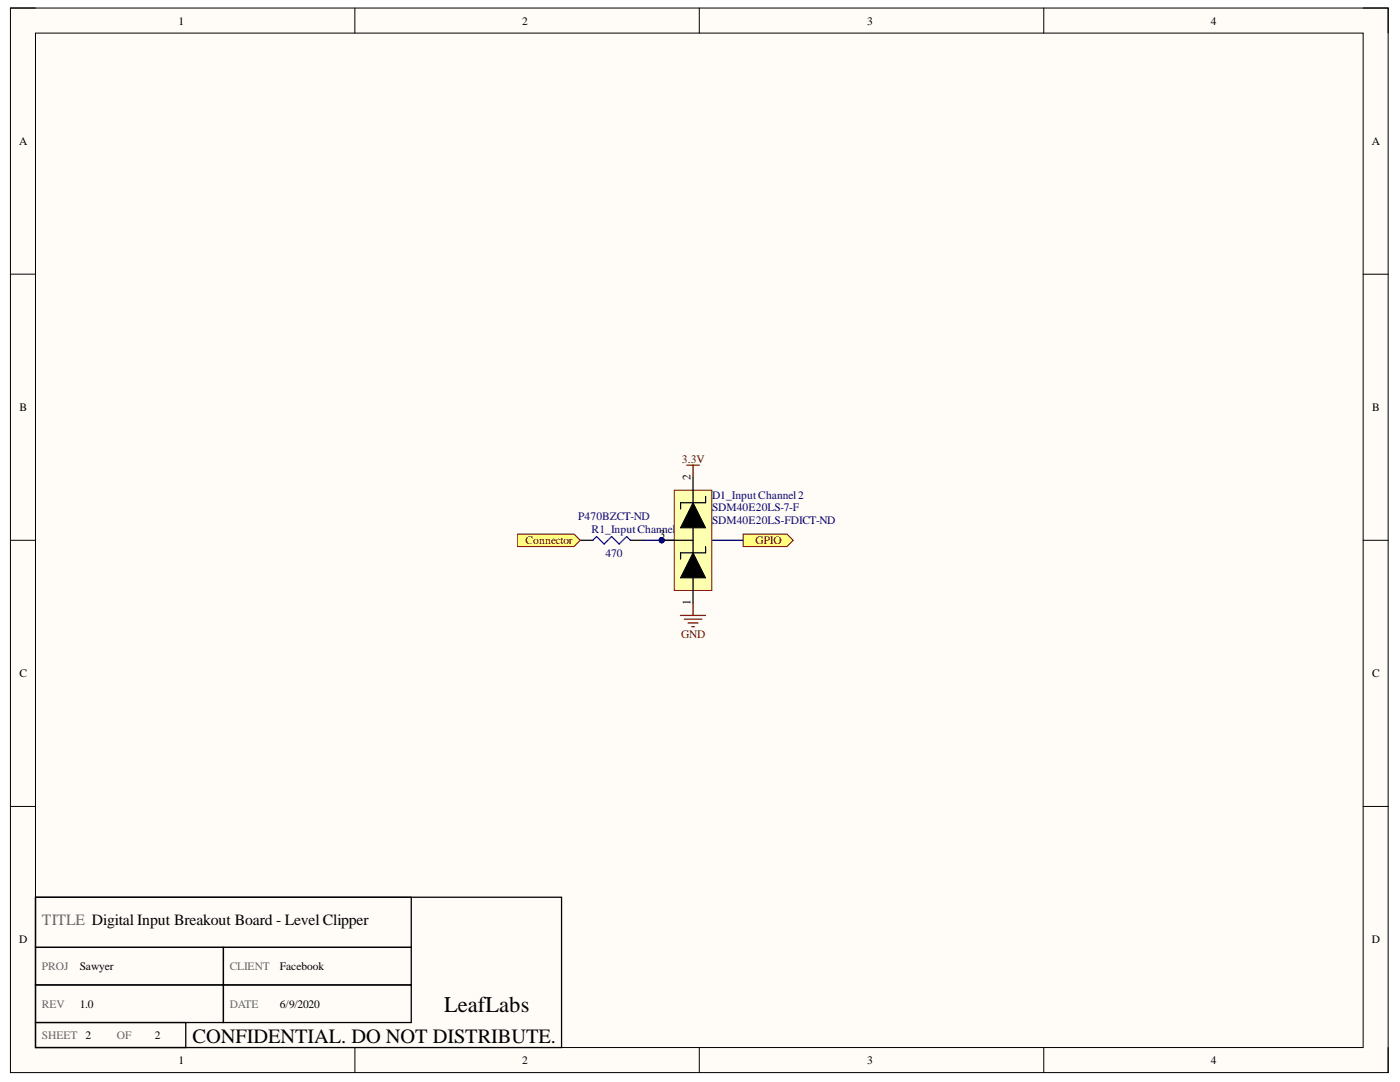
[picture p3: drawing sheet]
<svg xmlns="http://www.w3.org/2000/svg" width="279mm" height="216mm" viewBox="0 0 279 216" stroke-linecap="round" stroke-linejoin="round" font-family="sans-serif">
<defs><g id="words">
<text font-size="4.5" x="88.6" y="201.8">LeafLabs</text>
<text font-size="4.1" x="38.4" y="208.2">CONFIDENTIAL. DO NOT DISTRIBUTE.</text>
<text font-size="3.1" fill="#666" x="8.4" y="184.6">TITLE Digital Input Breakout Board - Level Clipper</text>
<g font-size="2.3">
<text x="35.6" y="4.9">1</text>
<text x="104.2" y="4.9">2</text>
<text x="173.1" y="4.9">3</text>
<text x="241.6" y="4.9">4</text>
<text x="3.8" y="28.9">A</text>
<text x="273.8" y="28.9">A</text>
<text x="3.9" y="82">B</text>
<text x="273.9" y="82">B</text>
<text x="137.8" y="95.8" transform="rotate(-90 137.8 95.8)">2</text>
<text x="131.6" y="107.3">3</text>
<text x="137.8" y="120.7" transform="rotate(-90 137.8 120.7)">1</text>
<text x="3.9" y="135.1">C</text>
<text x="273.9" y="135.1">C</text>
<text x="3.8" y="188.2">D</text>
<text x="273.8" y="188.2">D</text>
<text x="15.9" y="193.6">Sawyer</text>
<text x="55.8" y="193.6">Facebook</text>
<text x="15.9" y="201.1">1.0</text>
<text x="55.8" y="201.1">6/9/2020</text>
<text x="17.1" y="207.3">2</text>
<text x="30.9" y="207.3">2</text>
<text x="35.6" y="212.3">1</text>
<text x="104.2" y="212.3">2</text>
<text x="173.1" y="212.3">3</text>
<text x="241.6" y="212.3">4</text>
</g>
<g font-size="2.3" fill="#800000">
<text x="136.1" y="92.3">3.3V</text>
<text x="104.9" y="108.6">Connector</text>
<text x="150.8" y="108.6">GPIO</text>
<text x="135.9" y="127.3">GND</text>
</g>
<g font-size="2.3" fill="#000080">
<text x="142.1" y="99.6">D1_InputChannel2</text>
<text x="115.4" y="103.8">P470BZCT-ND</text>
<text x="118.1" y="106.4">R1_InputChannel</text>
<text x="135.2" y="106.4">2</text>
<text x="142.1" y="104.6">SDM40E20LS-FDICT-ND</text>
<text x="142.1" y="102.1">SDM40E20LS-7-F</text>
<text x="120.9" y="111.1">470</text>
</g>
<g font-size="2.3" fill="#666">
<text x="8.4" y="193.6">PROJ</text>
<text x="45.8" y="193.6">CLIENT</text>
<text x="8.4" y="201.1">REV</text>
<text x="45.8" y="201.1">DATE</text>
<text x="8.4" y="207.3">SHEET</text>
<text x="23.3" y="207.3">OF</text>
</g>
</g></defs>
<path d="M2.1 1.6h274.9v212.4h-274.9z" fill-rule="evenodd" fill="#fffcf8"/>
<path d="M2.1 1.6h274.9v212.4h-274.9z" fill="none" stroke="#000" stroke-width=".2"/>
<path d="M7.1 6.6h264.9v202.4h-264.9z" fill-rule="evenodd" fill="#fffcf8"/>
<g fill="none" stroke="#000" stroke-width=".2">
<path d="M2.1 1.6h5M7.1 6.6h264.9v202.4h-264.9zM70.8 1.6v5M139.6 1.6v5M208.3 1.6v5M272 1.6h5v5M2.1 54.7h5M272 54.7h5M2.1 107.8h5M272 107.8h5M2.1 160.9h5M272 160.9h5"/>
<path d="M70.8 209v5M139.6 209v5M208.3 209v5M277 209v5"/>
</g>
<path d="M115.8 107.8h2.5M125.8 107.8h2.5M7.1 179h75v10h-75zM7.1 179h105v30h-105zM7.1 189h37.5v7.5h-37.5zM7.1 196.5h37.5v7.5h-37.5zM44.6 189h37.5v7.5h-37.5zM44.6 196.5h37.5v7.5h-37.5zM7.1 204h30v5h-30z" fill="none" stroke="#000" stroke-width=".25"/>
<path d="M118.3 107.8l.8-.7 1.5 1.5 1.5-1.5 1.5 1.5 1.5-1.5 .7 .7" fill="none" stroke="#00f" stroke-width=".25"/>
<path d="M137.1 92.8h2.5M138.3 92.8v2.5M135.8 122.8h5M136.6 123.6h3.5M137.3 124.3h2M138.1 125.1h.5M138.3 120.3v2.5" fill="none" stroke="#800000" stroke-width=".25"/>
<path d="M148.3 106.6h8.8l1.2 1.2-1.2 1.3h-8.8z" fill-rule="evenodd" fill="#ffff80"/>
<path d="M148.3 106.6h8.8l1.2 1.2-1.2 1.3h-8.8z" fill="none" stroke="#800000" stroke-width=".2"/>
<path d="M103.3 106.6h11.3l1.2 1.2-1.2 1.3h-11.3z" fill-rule="evenodd" fill="#ffff80"/>
<path d="M103.3 106.6h11.3l1.2 1.2-1.2 1.3h-11.3z" fill="none" stroke="#800000" stroke-width=".2"/>
<path d="M128.3 107.8h20" fill="none" stroke="#000080" stroke-width=".25"/>
<circle cx="132.1" cy="107.8" r=".5" fill="#000080"/>
<circle cx="132.1" cy="107.8" r=".5" fill="none" stroke="#000080" stroke-width=".2"/>
<circle cx="132.1" cy="107.8" r=".5" fill="#000080"/>
<circle cx="132.1" cy="107.8" r=".5" fill="none" stroke="#000080" stroke-width=".2"/>
<path d="M134.6 97.8h7.5v20h-7.5z" fill-rule="evenodd" fill="#ffffb0"/>
<path d="M134.6 97.8h7.5v20h-7.5z" fill="none" stroke="#800000" stroke-width=".2"/>
<path d="M138.3 95.3v2.5M132.1 107.8h2.5M138.3 117.8v2.5" fill="none" stroke="#000" stroke-width=".25"/>
<circle cx="132.1" cy="107.8" r=".5" fill="#000080"/>
<circle cx="132.1" cy="107.8" r=".5" fill="none" stroke="#000080" stroke-width=".2"/>
<path d="M138.3 100.3l2.5 5h-5zM138.3 110.3l2.5 5h-5z" fill="#000"/>
<path d="M138.3 100.3l2.5 5h-5zM138.3 110.3l2.5 5h-5z" fill="none" stroke="#000" stroke-width=".2"/>
<path d="M138.3 97.8v2.5M140.8 99.1v1.2h-5v1.3M134.6 107.8h3.7M138.3 105.3v5M138.3 115.3v2.5M140.8 109.1v1.2h-5v1.3" fill="none" stroke="#000" stroke-width=".25"/>
<use href="#words"/>
</svg>
